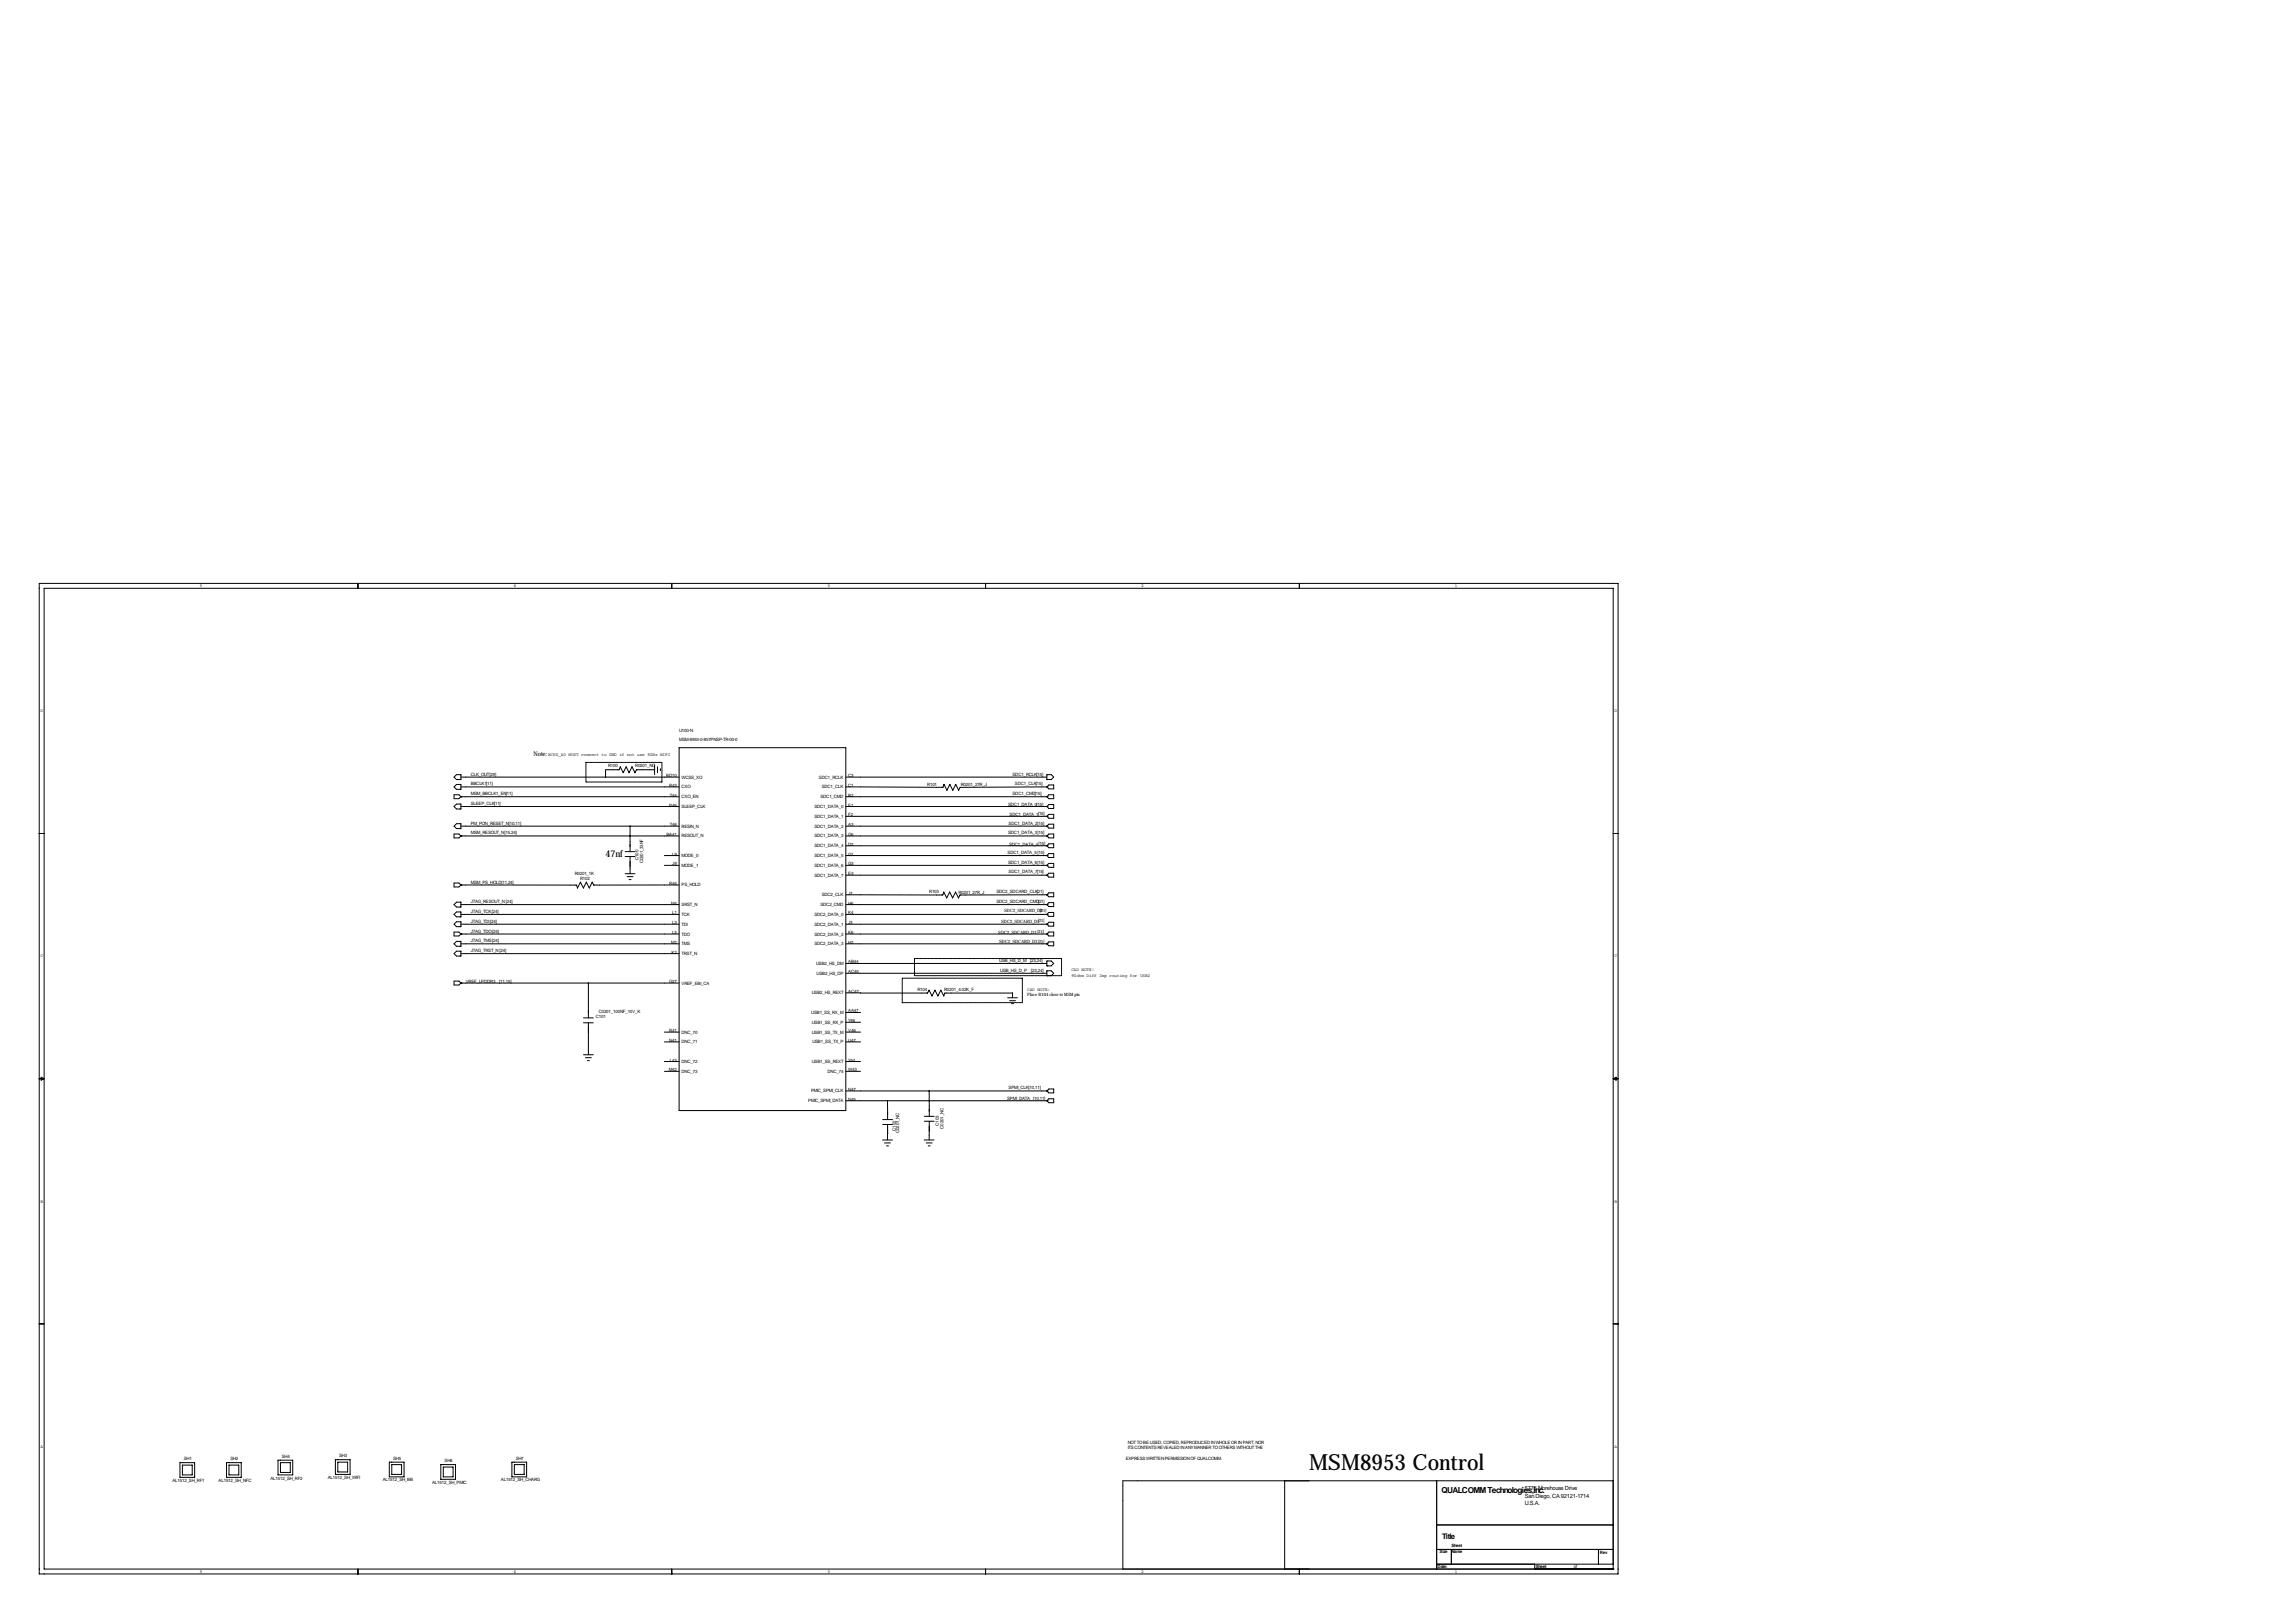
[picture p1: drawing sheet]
<svg xmlns="http://www.w3.org/2000/svg" width="1189mm" height="841mm" viewBox="0 0 1189 841" stroke-linecap="round" stroke-linejoin="round" font-family="sans-serif">
<defs><g id="words">
<text font-size="11.5" x="678" y="761">MSM8953 Control</text>
<text font-size="4.9" x="314" y="444">47nf</text>
<text font-size="4.3" x="747" y="773">QUALCOMM Technologies,Inc.</text>
<text font-size="4" x="747" y="797">Title</text>
<text font-size="3.3" x="276" y="392">Note:</text>
<g font-size="3">
<text x="790" y="772">5775 Morehouse Drive</text>
<text x="790" y="779">U.S.A.</text>
<text x="790" y="776">San Diego, CA 92121-1714</text>
</g>
<g font-size="2.3">
<text x="103" y="304">5</text>
<text x="266" y="304">4</text>
<text x="429" y="304">3</text>
<text x="591" y="304">2</text>
<text x="754" y="304">1</text>
<text x="21" y="369">D</text>
<text x="836" y="369">D</text>
<text x="352" y="379">U100-N</text>
<text x="352" y="384">MSM-8953-0-857PNSP-TR-00-0</text>
<text x="284" y="391">WCSS_XO MUST connect to GND if not use 5GHz WIFI</text>
<text x="244" y="402">CLK_OUT[29]</text>
<text x="315" y="397">R100</text>
<text x="329" y="397">R0201_NC</text>
<text x="525" y="402">SDC1_RCLK[15]</text>
<text x="244" y="407">BBCLK1[11]</text>
<text x="345" y="403">BD10</text>
<text x="347" y="408">R43</text>
<text x="353" y="403">WCSS_XO</text>
<text x="424" y="403">SDC1_RCLK</text>
<text x="439" y="403">C3</text>
<text x="439" y="408">C1</text>
<text x="480" y="407">R101</text>
<text x="498" y="407">R0201_27R_J</text>
<text x="526" y="407">SDC1_CLK[15]</text>
<text x="244" y="412">MSM_BBCLK1_EN[11]</text>
<text x="347" y="413">T44</text>
<text x="353" y="408">CXO</text>
<text x="353" y="413">CXO_EN</text>
<text x="425" y="413">SDC1_CMD</text>
<text x="426" y="408">SDC1_CLK</text>
<text x="439" y="413">B2</text>
<text x="525" y="412">SDC1_CMD[15]</text>
<text x="244" y="417">SLEEP_CLK[11]</text>
<text x="347" y="418">P46</text>
<text x="353" y="419">SLEEP_CLK</text>
<text x="422" y="419">SDC1_DATA_0</text>
<text x="439" y="418">E1</text>
<text x="522" y="417">SDC1_DATA_0[15]</text>
<text x="422" y="424">SDC1_DATA_1</text>
<text x="439" y="423">F2</text>
<text x="523" y="423">SDC1_DATA_1[15]</text>
<text x="244" y="427">PM_PON_RESET_N[10,11]</text>
<text x="347" y="428">T46</text>
<text x="353" y="429">RESIN_N</text>
<text x="422" y="429">SDC1_DATA_2</text>
<text x="439" y="428">A3</text>
<text x="522" y="427">SDC1_DATA_2[15]</text>
<text x="244" y="432">MSM_RESOUT_N[15,24]</text>
<text x="345" y="433">BA41</text>
<text x="353" y="434">RESOUT_N</text>
<text x="422" y="434">SDC1_DATA_3</text>
<text x="439" y="433">G5</text>
<text x="522" y="432">SDC1_DATA_3[15]</text>
<text x="348" y="443">L9</text>
<text x="353" y="444">MODE_0</text>
<text x="422" y="439">SDC1_DATA_4</text>
<text x="422" y="444">SDC1_DATA_5</text>
<text x="439" y="438">D2</text>
<text x="439" y="443">G1</text>
<text x="522" y="442">SDC1_DATA_5 [15]</text>
<text x="523" y="438">SDC1_DATA_4[15]</text>
<text x="331" y="445" transform="rotate(-90 331 445)">C100</text>
<text x="333" y="447" transform="rotate(-90 333 447)">C0201_33NF</text>
<text x="348" y="448">J9</text>
<text x="353" y="449">MODE_1</text>
<text x="422" y="449">SDC1_DATA_6</text>
<text x="439" y="448">G3</text>
<text x="522" y="448">SDC1_DATA_6[15]</text>
<text x="298" y="453">R0201_1K</text>
<text x="300" y="456">R102</text>
<text x="422" y="454">SDC1_DATA_7</text>
<text x="439" y="453">E3</text>
<text x="522" y="452">SDC1_DATA_7[15]</text>
<text x="244" y="458">MSM_PS_HOLD[11,24]</text>
<text x="347" y="458">R45</text>
<text x="353" y="459">PS_HOLD</text>
<text x="244" y="468">JTAG_RESOUT_N [24]</text>
<text x="426" y="464">SDC2_CLK</text>
<text x="439" y="463">J7</text>
<text x="481" y="463">R103</text>
<text x="496" y="463">R0201_27R_J</text>
<text x="516" y="468">SDC2_SDCARD_CMD[21]</text>
<text x="516" y="463">SDC2_SDCARD_CLK[21]</text>
<text x="244" y="473">JTAG_TCK[24]</text>
<text x="348" y="469">M4</text>
<text x="348" y="474">L1</text>
<text x="353" y="469">SRST_N</text>
<text x="425" y="469">SDC2_CMD</text>
<text x="439" y="469">H6</text>
<text x="439" y="474">K4</text>
<text x="520" y="473">SDC2_SDCARD_D0</text>
<text x="539" y="473">[21]</text>
<text x="244" y="478">JTAG_TDI [24]</text>
<text x="348" y="479">L3</text>
<text x="353" y="474">TCK</text>
<text x="353" y="479">TDI</text>
<text x="422" y="474">SDC2_DATA_0</text>
<text x="422" y="479">SDC2_DATA_1</text>
<text x="439" y="479">J3</text>
<text x="519" y="478">SDC2_SDCARD_D1[21]</text>
<text x="244" y="483">JTAG_TDO[24]</text>
<text x="348" y="484">L5</text>
<text x="353" y="485">TDO</text>
<text x="422" y="485">SDC2_DATA_2</text>
<text x="439" y="484">K6</text>
<text x="517" y="484">SDC2_SDCARD_D2[21]</text>
<text x="244" y="488">JTAG_TMS[24]</text>
<text x="348" y="489">M2</text>
<text x="353" y="490">TMS</text>
<text x="422" y="490">SDC2_DATA_3</text>
<text x="439" y="489">H2</text>
<text x="518" y="489">SDC2_SDCARD_D3[21]</text>
<text x="21" y="496">C</text>
<text x="244" y="493">JTAG_TRST_N [24]</text>
<text x="348" y="494">K2</text>
<text x="353" y="495">TRST_N</text>
<text x="836" y="496">C</text>
<text x="423" y="500">USB2_HS_DM</text>
<text x="439" y="499">AB44</text>
<text x="518" y="499">USB_HS_D_M</text>
<text x="518" y="504">USB_HS_D_P</text>
<text x="534" y="499">[23,24]</text>
<text x="534" y="504">[23,24]</text>
<text x="555" y="503">CAD NOTE:</text>
<text x="241" y="509">VREF_LPDDR3</text>
<text x="259" y="509">[11,15]</text>
<text x="347" y="509">G27</text>
<text x="353" y="510">VREF_EBI_CA</text>
<text x="423" y="505">USB2_HS_DP</text>
<text x="439" y="504">AC45</text>
<text x="555" y="506">90ohm Diff Imp routing for USB2</text>
<text x="421" y="515">USB2_HS_REXT</text>
<text x="439" y="514">AC47</text>
<text x="475" y="514">R104</text>
<text x="489" y="513">R0201_4.02K_F</text>
<text x="532" y="513">CAD NOTE:</text>
<text x="532" y="516">Place R104 close to MSM pin</text>
<text x="309" y="527">C101</text>
<text x="310" y="525">C0201_100NF_10V_K</text>
<text x="420" y="525">USB1_SS_RX_M</text>
<text x="439" y="524">AA47</text>
<text x="421" y="530">USB1_SS_RX_P</text>
<text x="439" y="530">Y46</text>
<text x="347" y="535">R41</text>
<text x="347" y="540">N41</text>
<text x="353" y="535">DNC_70</text>
<text x="421" y="535">USB1_SS_TX_M</text>
<text x="439" y="535">V46</text>
<text x="439" y="540">U47</text>
<text x="353" y="540">DNC_71</text>
<text x="421" y="540">USB1_SS_TX_P</text>
<text x="347" y="550">L43</text>
<text x="353" y="551">DNC_72</text>
<text x="421" y="551">USB1_SS_REXT</text>
<text x="439" y="550">Y44</text>
<text x="346" y="555">M42</text>
<text x="353" y="556">DNC_73</text>
<text x="429" y="556">DNC_74</text>
<text x="439" y="555">W43</text>
<text x="420" y="566">PMIC_SPMI_CLK</text>
<text x="439" y="565">N47</text>
<text x="522" y="570">SPMI_DATA [10,11]</text>
<text x="522" y="564">SPMI_CLK[10,11]</text>
<text x="419" y="571">PMIC_SPMI_DATA</text>
<text x="439" y="570">N45</text>
<text x="464" y="586" transform="rotate(-90 464 586)">C102</text>
<text x="466" y="587" transform="rotate(-90 466 587)">C0201_NC</text>
<text x="486" y="583" transform="rotate(-90 486 583)">C103</text>
<text x="489" y="585" transform="rotate(-90 489 585)">C0201_NC</text>
<text x="21" y="623">B</text>
<text x="836" y="623">B</text>
<text x="21" y="750">A</text>
<text x="584" y="748">NOT TO BE USED, COPIED, REPRODUCED IN WHOLE OR IN PART, NOR</text>
<text x="836" y="750">A</text>
<text x="146" y="755">SH4</text>
<text x="176" y="755">SH3</text>
<text x="584" y="751">ITS CONTENTS REVEALED IN ANY MANNER TO OTHERS WITHOUT THE</text>
<text x="95" y="756">SH1</text>
<text x="119" y="756">SH2</text>
<text x="204" y="756">SH5</text>
<text x="230" y="757">SH6</text>
<text x="267" y="756">SH7</text>
<text x="583" y="756">EXPRESS WRITTEN PERMISSION OF QUALCOMM.</text>
<text x="89" y="768">AL1512_SH_RF1</text>
<text x="113" y="768">AL1512_SH_NFC</text>
<text x="140" y="766">AL1512_SH_RF2</text>
<text x="170" y="766">AL1512_SH_WIFI</text>
<text x="198" y="767">AL1512_SH_BB</text>
<text x="260" y="767">AL1512_SH_CHARG</text>
<text x="224" y="769">AL1512_SH_PMIC</text>
<text x="752" y="801">Sheet</text>
<text x="746" y="805">Size</text>
<text x="752" y="804">Name</text>
<text x="829" y="805">Rev</text>
<text x="103" y="815">5</text>
<text x="266" y="815">4</text>
<text x="429" y="815">3</text>
<text x="591" y="815">2</text>
<text x="745" y="812">Date:</text>
<text x="754" y="815">1</text>
<text x="796" y="812">Sheet</text>
<text x="815" y="812">of</text>
</g>
</g></defs>
<path d="M304 395h39M343 395v10M304 405v-10M343 405h-39M474 496h76M550 496v9M467 519v-12M467 507h63M474 505v-9M530 507v12M530 519h-63M550 505h-76" fill="none" stroke="#000" stroke-width=".52" stroke-dasharray=".4 .4"/>
<g fill="none" stroke="#000" stroke-width=".52">
<path d="M20 302h818v513h-818zM23 305h813v508h-813zM185 302v3M348 302v3M511 302v3M673 302v3M339 399h-9l-1 1-2-3-1 3-2-3-1 3-2-3v2h-7v4M339 396v5M341 397v3M342 398v1M352 387h86v188h-86zM235 412h3l1 1-1 1h-3z"/>
<path d="M235 403l1-2h3v3h-3zM235 408l1-2h3v3h-3zM235 418l1-2h3v3h-3zM239 413h.1M239 403h113M239 408h113M239 413h113M239 418h113M438 408h50l1-2 2 3 1-3 2 3 1-3 2 3v-1h45M438 403h104M438 413h104M438 418h104"/>
<path d="M542 408h.1M542 413h.1M542 418h.1M542 401h3l1 2-1 1h-3zM542 418l1-1h3v2h-3zM543 412h3v2h-3l-1-1zM543 407h3v2h-3l-1-1zM20 432h3M235 432h3l1 1-1 1h-3zM235 428l1-1h3v2h-3zM239 433h.1M239 428h113"/>
<path d="M239 433h113M326 428v13M438 428h104M438 433h104M438 423h104M438 438h104M542 423h.1M542 428h.1M542 433h.1M542 438h.1M542 433l1-1h3v2h-3zM542 423l1-1h3v2h-3z"/>
<path d="M542 428l1-1h3v2h-3zM542 438l1-1h3v2h-3zM836 432h2M235 457h3l1 1-1 1h-3zM239 458h.1M239 458h60v2l2-3 1 3 2-3 1 3 2-3 1 1h44M324 441h5M324 444h5M324 453h5M325 454h3M326 456h1M326 444v9"/>
<path d="M344 443h8M344 448h8M438 443h104M438 448h104M438 453h104M542 443h.1M542 448h.1M542 453h.1M542 443l1-1h3v2h-3zM542 448l1-1h3v2h-3zM542 453l1-1h3v2h-3zM235 469l1-2h3v3h-3z"/>
<path d="M235 474l1-2h3v3h-3zM235 479l1-2h3v3h-3zM239 469h113M239 474h113M239 479h113M438 463l50 1 1-2 1 3 2-3 1 3 2-3 2 3v-1l45-1M438 469h104M438 474h104M438 479h104M542 469h.1M542 463h.1M542 474h.1"/>
<path d="M542 479h.1M542 463l1-1h3v2h-3zM542 469l1-1h3v2h-3zM542 474l1-1h3v2h-3zM542 479l1-1h3v2h-3zM235 483h3l1 1-1 1h-3zM235 489l1-1h3v2h-3zM235 494l1-1h3v2h-3zM239 484h.1M239 484h113M239 494h113M239 489h113"/>
<path d="M438 484h104M438 489h104M438 499h104M542 484h.1M542 489h.1M542 484l1-1h3v2h-3zM542 489l1-1h3v2h-3zM542 498h3l1 1-1 1h-3zM235 508h3l1 1-1 1h-3zM239 509h.1M239 509h113M305 509v18"/>
<path d="M438 514h43v-1l2 3 1-3 2 3 1-3 2 3v-2h36v3M438 504h104M522 517h5M523 518h3M524 520h1M542 503h3l1 1-1 1h-3zM302 527h5M302 530h5M305 530v16M344 535h8M344 540h8M438 535h8"/>
<path d="M438 540h8M438 524h8M438 530h8M20 559h3M21 558l2 1h-2zM302 546h5M303 548h3M304 549h1M344 550h8M344 555h8M438 550h8M438 555h8"/>
<path d="M836 559h2M836 559l1-1v1zM438 565h104M438 570h104M457 580h5M460 570v10M479 578h5M481 565v13M542 565h.1M542 570h.1M542 565l1-1h3v2h-3zM542 570l1-1h3v2h-3z"/>
<path d="M457 590h5M457 582h5M458 592h3M459 594h1M460 582v8M479 590h5M479 581h5M480 592h3M481 594h1M481 581v9M20 686h3M836 686h2"/>
<path d="M93 758h8v7h-8zM94 759h6v5h-6zM117 758h8v7h-8zM119 759h5v5h-5zM144 756h8v8h-8zM145 758h5v5h-5zM174 756h7v8h-7zM175 757h5v5h-5zM202 757h7v8h-7zM203 759h5v5h-5zM228 759h8v7h-8zM230 760h5v5h-5z"/>
<path d="M265 757h8v8h-8zM266 759h6v5h-6zM665 767v46M744 767v46M836 767h-254v46M744 790h92M185 813v2M348 813v2M511 813v2M673 813v2M744 803h92M744 810h92"/>
<path d="M752 803v7M795 813h.1M795 810v3M828 803v7M836 813h.1"/>
</g>
<use href="#words"/>
</svg>
